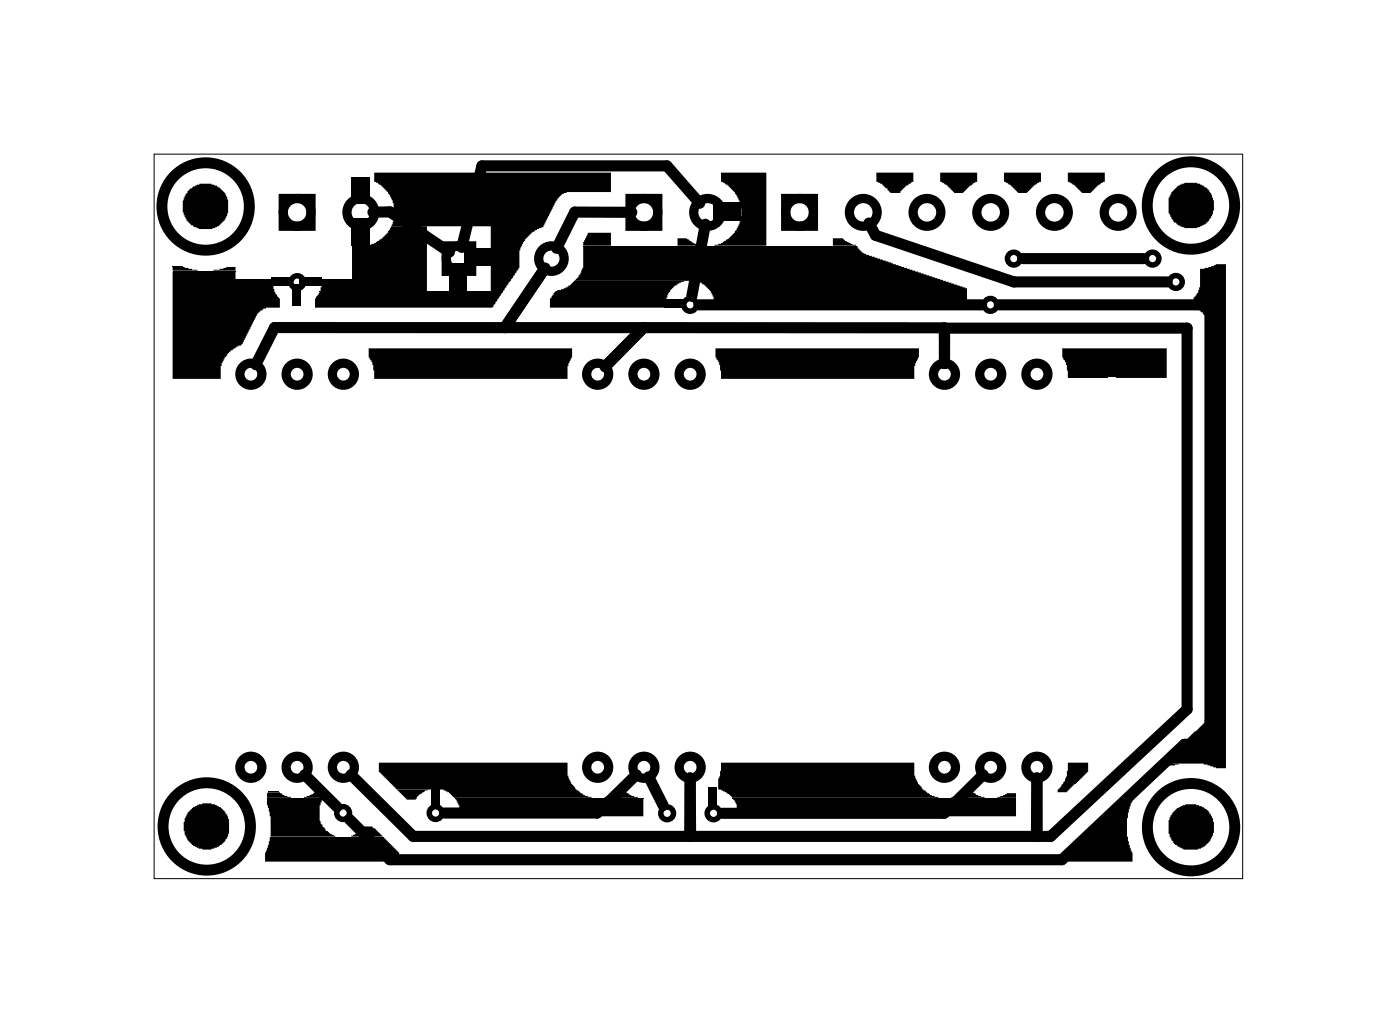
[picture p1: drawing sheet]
<svg xmlns="http://www.w3.org/2000/svg" width="77mm" height="57mm" viewBox="0 0 77 57" stroke-linecap="round" stroke-linejoin="round" font-family="sans-serif">
<path d="M8.5 8.5h59.8v39.8h-59.8zM9.5 14.9h3.4M17.6 16h10M32 13.5h15.1M58.7 20.7h2.1M14.7 43.8h3.1M14.8 46h6.3M25 43.8h10.3M40.2 43.8h15.6" fill="none" stroke="#000" stroke-width=".05"/>
<g fill="#000">
<path d="M9.5 14.6l.5 .1zM9.5 14.7h.6l.8 .2h-1.4zM9.5 14.9h3.4v.4h2.1v.6l.2 .4 .2 .1v.5h-.8l-.3 .2-.2 .2-.6 1.2a.75 .75 0 0 1-.6 .6l-.4 .3-.3 .5-.1 .9h-2.6zM10.4 10.3l.6-.2h.6l.5 .2 .3 .3 .1 .4v.7l-.1 .4-.4 .3-.3 .2h-.8l-.4-.2-.3-.3-.2-.4v-.7zM11.7 14.8h.4l.3-.1h.5v.2zM14.9 15.2h1.2v.5h-1.2zM16 15.6h.5v1.2h-.5zM16.4 15.2h1.3v.5h-1.3zM17.6 16l10 .1-.5 .8h-9.8v-.5zM19.3 9.7h1v1.5h-1zM19.3 12h1v1.5h-1zM20.3 19.1h11.1v.5l-.2 .5v.7h-10.6l-.1-.8-.2-.4z"/>
<path d="M20.6 9.5h13v1h-2.5l-.2 .2-.4 .4-.6 1.4-.7 .2-.5 .6-.2 .4v1l-.8 1.2-.7 .1v-3.6h-5.5l.2-.5-.1-.7-.3-.7-.4-.4-.3-.1zM19.3 13.5h.9l.5-.2 .6-.5 .2-.4h2v3.6h-5.9l.1-.7h1.6zM24.7 14.5h.9v1.5h-.9zM25.5 13.7h1.5v.9h-1.5zM30.5 16l.7-.2 .3-.4h6.1l-.5 .3-.4 .4-.1 .2v.6h-6.4v-.5zM32 13.5h15.1l.1 .2 .4 .3 5.5 1.8v1.1h-13.9v-.6l-.2-.3-.3-.4-.5-.2h-6.6l.3-.3 .1-.4zM32.3 12.8h1.3v.7h-1.6v-.2zM36.5 16.4h1.2v.5h-1.2zM37.2 13.1h.5l.3 .2 .5 .2h-1.3zM39.2 11.1h1.5v1h-1.5zM39.3 19.1h11.2v.5l-.3 .5v.7h-10.6v-.8l-.3-.4zM39.6 9.5h2.5v4h-2.8l.4-.2 .7-.5 .2-.5 .1-.4-.1-.9-.5-.7-.3-.3h-.2z"/>
<path d="M45.8 13.1h.5l.1 .1 .6 .3h-1.2zM48.1 9.5h2.1v.5l-.4 .2-.3 .3v.1h-.6l-.5-.5-.3-.1zM51.6 9.5h2.1v.5l-.4 .2-.4 .4h-.5l-.4-.5-.4-.1zM55.2 9.5h2v.5l-.4 .1-.4 .5h-.5l-.4-.5-.3-.1zM58.4 19.1h5.7v1.7l-5.4-.1-.1-.7-.2-.4zM58.7 9.5h2v.5l-.4 .1-.4 .5h-.5l-.4-.5-.3-.1zM65.9 14.8l.5-.1 .4-.2h.5v27.7h-.5l-.7-.3h-2.2v-.2l2.2-1.9 .2-.4v-21.8l-.2-.4h-.1l-.1-.2h-.3v-.7l.2-.2 .1-.3zM10.6 44.3l.5-.2h.5l.5 .2 .3 .3 .2 .4v.8l-.4 .6-.6 .3h-.5l-.5-.2-.3-.3-.2-.5v-.6l.2-.5zM14.7 43.9h3.1l-.2 .3v.9l.3 .6 .5 .3h-3.5v-1.2l-.2-.6zM14.7 43.5h.7l.1 .2 .5 .1h-1.3zM14.8 43.5h.5zM14.8 46h6.3l.8 .8v.5h-7.3v-.5l.2-.4z"/>
<path d="M16.7 43.8l.3-.1 .3-.2h.5v.3zM19.3 45.9l.3-.1 .3-.4h.6l.5 .6zM20.8 41.9h10.4v.7l.2 .5 .5 .5 .6 .2h-7.6l-.2-.3-.3-.1h-2.6l-1-1zM21.8 43.4h1.7h-.1l-.4 .2-.2 .3h-.5zM23.7 43.3h.4v1.1h-.4zM25 43.9h10.3v.9h-10.1v-.6zM33.2 43.8l.5-.2 .1-.1h.6l.2 .2 .4 .1zM38.9 43.3h.5v1.1h-.5zM39.6 41.9h10.6v.7l.2 .5 .5 .5 .6 .2h-11.3l-.3-.3-.4-.1v-.6l.1-.1zM40.3 43.9h15.5v.9h-15.3v-.6zM52.3 43.8l.5-.2 .1-.1h.5l.2 .2 .5 .1zM54.8 43.8l.3-.1 .2-.1h.5v.2z"/>
<path d="M58.7 41.9h1.1v.5l-1.2 1.1h-.5v-.1l.2-.2 .3-.5zM58.7 46.7l1-1h.1l.6-.7h.1l.7-.7h.1l.5-.6h.5l-.2 .6-.2 .6v1.1l.2 .7 .1 .1v.5h-3.7v-.5zM63.9 41.9l.9 .1h-.9zM64.6 44.4l.5-.2h.6l.4 .1 .3 .3 .3 .5v.7l-.2 .4-.3 .3-.4 .2h-.8l-.6-.4-.2-.5v-.8z"/>
<circle cx="65.4" cy="11.3" r="1.29"/>
</g>
<g fill="#000">
<circle cx="11.3" cy="16.7" r=".95"/>
<circle cx="11.3" cy="11.3" r=".95"/>
<circle cx="27.8" cy="11.3" r=".95"/>
<circle cx="40.3" cy="15" r=".95"/>
<circle cx="65.4" cy="11.3" r=".95"/>
<circle cx="11.3" cy="45.4" r=".95"/>
<circle cx="65.4" cy="45.4" r=".95"/>
</g>
<g fill="none" stroke="#000" stroke-width=".51">
<path d="M15.6 10.9h1.5v1.5h-1.5zM24.5 13.5h1.4v1.4h-1.4zM34.6 10.9h1.5v1.5h-1.5zM43.2 10.9h1.5v1.5h-1.5z"/>
<circle cx="16.3" cy="11.7" r=".76"/>
<circle cx="19.8" cy="11.7" r=".76"/>
<circle cx="25.2" cy="14.2" r=".7"/>
<circle cx="30.3" cy="14.2" r=".7"/>
<circle cx="35.4" cy="11.7" r=".76"/>
<circle cx="38.9" cy="11.7" r=".76"/>
<circle cx="43.9" cy="11.7" r=".76"/>
<circle cx="47.4" cy="11.7" r=".76"/>
<circle cx="50.9" cy="11.7" r=".76"/>
<circle cx="54.4" cy="11.7" r=".76"/>
<circle cx="57.9" cy="11.7" r=".76"/>
<circle cx="61.4" cy="11.7" r=".76"/>
<circle cx="13.8" cy="20.6" r=".6"/>
<circle cx="16.3" cy="20.6" r=".6"/>
<circle cx="18.9" cy="20.6" r=".6"/>
<circle cx="32.8" cy="20.6" r=".6"/>
<circle cx="35.4" cy="20.6" r=".6"/>
<circle cx="37.9" cy="20.6" r=".6"/>
<circle cx="51.9" cy="20.6" r=".6"/>
<circle cx="54.4" cy="20.6" r=".6"/>
<circle cx="57" cy="20.6" r=".6"/>
<circle cx="13.8" cy="42.1" r=".6"/>
<circle cx="16.3" cy="42.1" r=".6"/>
<circle cx="18.9" cy="42.1" r=".6"/>
<circle cx="32.8" cy="42.1" r=".6"/>
<circle cx="35.4" cy="42.1" r=".6"/>
<circle cx="37.9" cy="42.1" r=".6"/>
<circle cx="51.9" cy="42.1" r=".6"/>
<circle cx="54.4" cy="42.1" r=".6"/>
<circle cx="57" cy="42.1" r=".6"/>
</g>
<g fill="none" stroke="#000" stroke-width=".3">
<circle cx="16.3" cy="15.5" r=".35"/>
<circle cx="37.9" cy="16.7" r=".35"/>
<circle cx="54.4" cy="16.7" r=".35"/>
<circle cx="55.7" cy="14.2" r=".35"/>
<circle cx="63.3" cy="14.2" r=".35"/>
<circle cx="64.6" cy="15.5" r=".35"/>
<circle cx="18.8" cy="44.7" r=".35"/>
<circle cx="23.9" cy="44.7" r=".35"/>
<circle cx="36.6" cy="44.7" r=".35"/>
<circle cx="39.2" cy="44.7" r=".35"/>
</g>
<g fill="none" stroke="#000" stroke-width=".6">
<circle cx="11.3" cy="11.3" r="2.4"/>
<circle cx="65.4" cy="11.3" r="2.4"/>
<circle cx="11.4" cy="45.4" r="2.4"/>
<circle cx="65.4" cy="45.4" r="2.4"/>
</g>
<g fill="none" stroke="#000" stroke-width=".61">
<path d="M20.5 11.7l.9-.1 3.3 2.3M29.9 14.7l-2.2 3.3M34.7 11.7h-3.1l-1 1.9M35.4 18l-2.2 2.1M38.4 16.7h15.5M38.4 11.2l-1.8-2.1h-10.1l-1.1 4.5M38.7 12.3l-.7 4M47.7 12.3l.4 .6 7.6 2.6h8.4M54.9 16.7h11.6v24.2h-1.4l-6.8 6.3h-36.9l-2.2-2.2M56.2 14.2h6.6M14 20l1.1-2h36.8v2v-2h13.3v21l-7.5 6.9h-.8l.1-3.2v3.2h-34.3l-3.4-3.3M16.7 42.6l1.8 1.7"/>
<path d="M35 42.6l-2.2 2.1h-8.4M35.6 42.7l.8 1.5M37.9 45.9v-3.2v3.2M54 42.6l-2.1 2.1h-12.2"/>
</g>
</svg>
